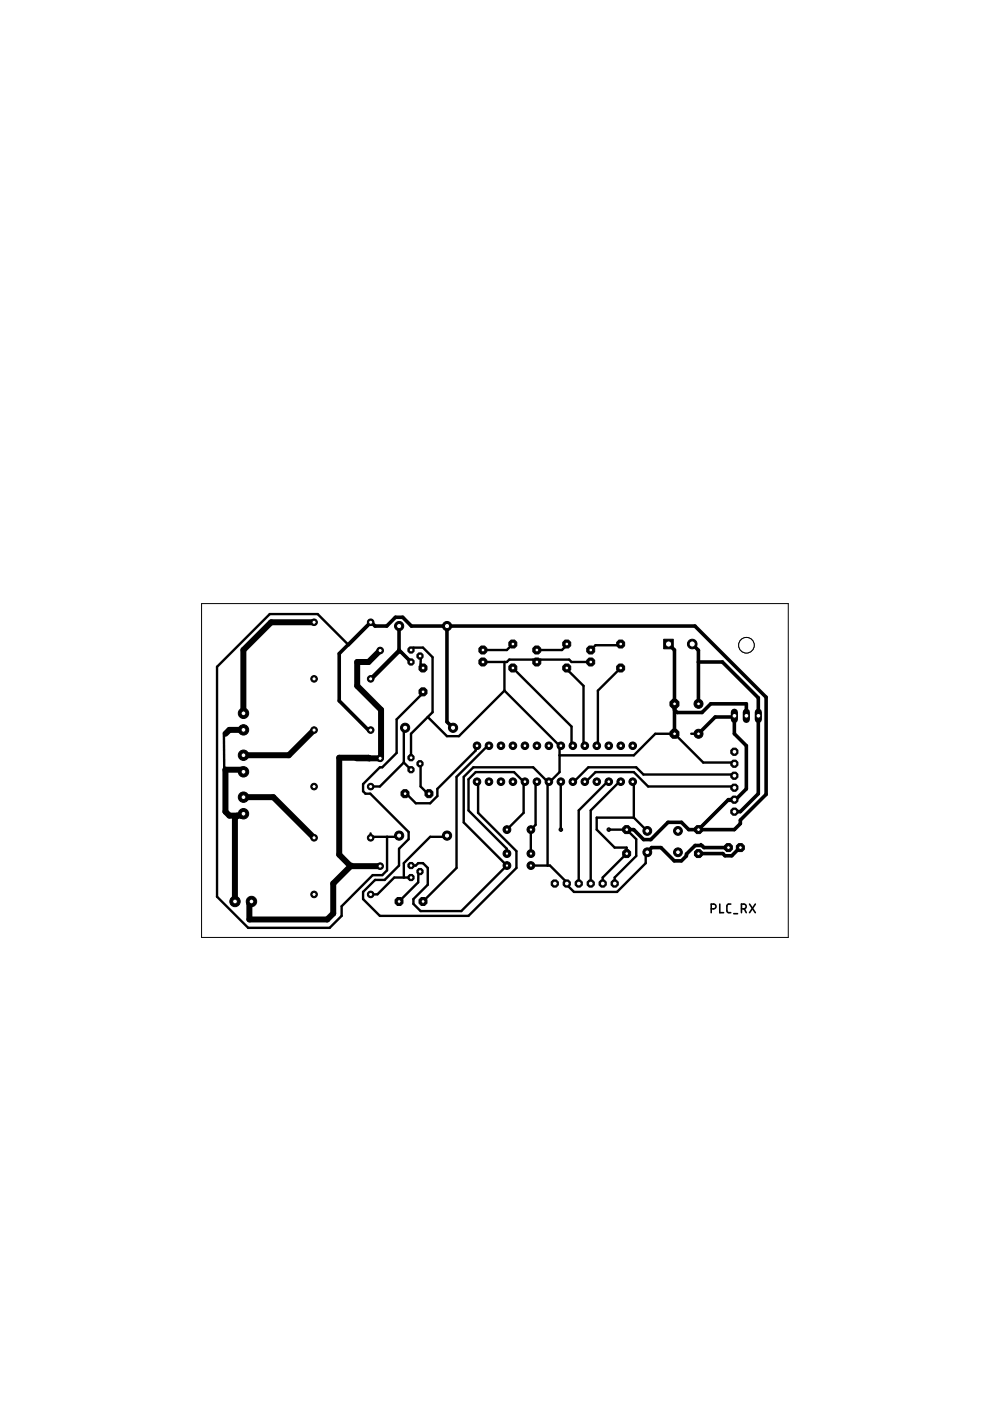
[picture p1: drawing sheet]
<svg xmlns="http://www.w3.org/2000/svg" width="210mm" height="297mm" viewBox="0 0 210 297" stroke-linecap="round" stroke-linejoin="round" font-family="sans-serif">
<path d="M150.8 192.7h.5a.51 .51 0 0 0 .5-.5 .51 .51 0 0 0-.5-.5h-.5v1.8M152.6 191.7v1.8h.8M154.9 191.7h-.5l-.3 .4 .1 1.3 .7 .1M155.6 193.7h.8M157.2 192.7h.5a.51 .51 0 0 0 .5-.5 .51 .51 0 0 0-.5-.5h-.5v1.8M157.8 192.7l.4 .8M158.9 191.7l1.2 1.8M160.1 191.7l-1.2 1.8" fill="none" stroke="#000" stroke-width=".34"/>
<g fill="none" stroke="#000" stroke-width=".51">
<path d="M78.5 131.9l-.2 .2M78.6 131.8l-.1 .4-4.5 4.6-6.6-6.6h-10.2l-11.2 11.2v48.7l6.6 6.6h17.3l2.5-2.5v-2l6.6-6.7h2l1.1-1v-7.1M84.6 137.8l2.5 2.6M85.1 138.3h-.5l-5.6 5.6-.4-.1M87.1 137.8l.6-.5h2l2 2v11.7l-4.6 4.6v5.1M89 139.1l.2 .2v1.6l.5 .5v.2M108.7 136.5l-1.2 1.3h-5.1M120.2 136.5v.3l-1.1 1h-5.3M131.6 136.5l-.3 .3h-5l-1.1 1M143 139.8v9.4M47.8 155.6l-.3 .4v6.7l.4 .4M78.5 154.7l-.2 .2"/>
<path d="M78.5 154.6v.2M85.9 154.3l-.3 .3v7.1M89.7 146.7v.2l-5.6 5.6v7.1l-3.1 3.1h-.5l-3.5 3.5v1.6l.5 .5h1l8.1 8.1v1.5l-2 2.1v3.5l-3 3.1h-2.1l-2.5 2.5v1.5l3.5 3.6h18.8l10.2-10.2v-3.5l-8.1-8.2v-6.6h-.3M101.1 158.1h-.2v1l-8.2 8.2v1.5l-1.5 1.5h-3l-2.1-2h-.2M102.4 140.4h5.1l.5-.6h5.1l.5 .6h.5l.5-.6h6.1l.5 .6h4M103.7 158.1h-.3l-6.6 6.6v19.3l-7.1 7.1M107 140.4v6M107 146.4l11.6 11.7M107 146.4l-9.7 9.7h-2.5l-4.1-4.1M108.7 141.6l12.5 12.5v4h.2M118.6 158.1v5.6l-2 2h-.5M118.6 158.1h.3"/>
<path d="M120.2 141.6v.3l3.5 3.5v12.7h.3M131.6 141.6l-4.8 4.8v11.7h-.3M146.6 155.6h1.5M148.1 141.9v7.3M155.7 151.8v3.8M160.8 148.5v3.3M78.6 176.7v.9M84.6 177.2v.2h-5.6l-.4 .3M85.6 161.7l-5.1 5.1h-1.9M85.6 161.7l1.5 1.5M89 162l.2 .2v4.6l1.5 1.5h.3M94.8 177.2v.2h-3.6l-5.6 5.6v3.1"/>
<path d="M111 165.7h.3M111 165.7l-2-2h-8.1l-1.6 1.5v6.6l8.2 8.2v1M111 165.7v6.6l-3.5 3.6M113.8 165.7h-.2v9.2l-1.1 1v5.1M116.1 165.7l-3-3h-12.7l-2.1 2v9.7l9.2 9.1-9.7 9.7h-8.6l-1.5-1.6v-1l3-3v-3.6l-1-1h-1l-.5 .5h-1.1M116.1 165.7v17.8M118.6 160.1h15.8l4.5-4.5h4.1l6.1 6.1h6.6v.2M118.9 165.7v10.2M124 165.7h.2l2.1-2h8.1l3 3.1h18.3v.2M129.1 165.7h-.3l-6.1 6.1v15.5M129.1 175.9h3.8l2 2v3.6l-4.6 4.6v1.2M131.6 165.7h-.3l-6.1 6.1v15.5"/>
<path d="M134.1 165.7h.3v7.7M134.4 173.4h-7.9v2.5l3.8 3.8h2.6v1.3l-5.1 5.1v1.2M134.4 173.4l2.8 2.8M148.6 178.9l.5 .6M154.2 179.5l.2 .2M155.7 164.5v-.3h-19.3l-1.5-1.5h-10.2l-3 3h-.3M155.7 169.3v.5h-1.5l-6.1 6.1M87.1 186.1h-3.5l-3.6 3.5-1.4-.1M89 184.8l-.3 .3v2l-4.1 4M137.4 180.5l-.5 .5v2l-6.1 6.1h-9.1l-1.5-1.5v-.5l-3.6-3.6h-4.1M148.1 181l.5 .5"/>
</g>
<g fill="none" stroke="#000" stroke-width=".76">
<path d="M78.6 131.8l.9 .9h2.5l1.8-1.8h1.6l1.8 1.8h60.1l15.1 15.1v20.6l-5.4 5.5v.7l-1.3 1.3h-9.7l-1.5-1.6h-2.9l-3.6 3.7h-1.5l-2.1-2.1h-1.5M78.6 131.9l-6.7 6.7v10l6.4 6.3M84.6 137.8l2.5 2.6M84.6 132.7v5.2l-6 6M94.8 132.7v20.3l1.2 1.3M141.7 136.5l1.3 1.3v17.8M146.7 136.5l1.4 1.4v11.3M143 150.5l.6 .6h5.2l1.9-1.9h7.5v2.6M148.1 140.4h5.1l7.6 7.6v20.3l-3.8 3.8h-1.3M155.7 151.8v3.8l2.5 2.5v9.2l-2.5 2.5M155.7 152h-4.1l-3.5 3.6M154.4 179.7h-5.1l-.5-.4h-1.4l-1.9 1.8v.4l-1 1h-1.5l-2.9-2.8h-1.9l-1.3 1.3"/>
<path d="M155.7 169.5h-1.3l-6.3 6.4M155.7 169.3l-.3 .2M157 179.7l-1.8 1.7h-1.5l-.4-.4h-5.2"/>
</g>
<path d="M66.6 131.9h-9.1l-5.9 5.9v13.4M80.6 137.9l-2.5 2.5h-2.4v5l5.1 5.1v10l-.2 .3M51.6 154.7h-3l-.8 .9M66.6 154.8l-5.4 5.3h-9.6M50.3 172.9l-.5 .6v17.6M51.6 163.6l-.4-.4h-3.4v8.9l.8 .8h2.6l.4-.4M51.6 169h6.4l8.6 8.6M75.6 160.8h5.1M78.3 160.8l-.2-.1h-6.2v20.5l2.4 2.4h6.3M74.5 183.5l-3.8 3.8v6.4l-1.3 1.2h-16.5v-3.3l.4-.5" fill="none" stroke="#000" stroke-width="1.3"/>
<circle cx="112.6" cy="183.5" r=".83" fill="#000" stroke="#000" stroke-width=".21"/>
<circle cx="112.6" cy="183.5" r=".36" fill="#fff" stroke="#000" stroke-width=".21"/>
<circle cx="112.6" cy="181" r=".83" fill="#000" stroke="#000" stroke-width=".21"/>
<circle cx="112.6" cy="181" r=".36" fill="#fff" stroke="#000" stroke-width=".21"/>
<circle cx="107.5" cy="183.5" r=".83" fill="#000" stroke="#000" stroke-width=".21"/>
<circle cx="107.5" cy="183.5" r=".36" fill="#fff" stroke="#000" stroke-width=".21"/>
<circle cx="107.5" cy="181" r=".83" fill="#000" stroke="#000" stroke-width=".21"/>
<circle cx="107.5" cy="181" r=".36" fill="#fff" stroke="#000" stroke-width=".21"/>
<path d="M160.8 151v1.5" fill="none" stroke="#000" stroke-width="1.5"/>
<circle cx="160.8" cy="151.8" r=".51" fill="#fff" stroke="#000" stroke-width=".21"/>
<path d="M158.2 151v1.5" fill="none" stroke="#000" stroke-width="1.5"/>
<circle cx="158.3" cy="151.8" r=".51" fill="#fff" stroke="#000" stroke-width=".21"/>
<path d="M155.7 151v1.5" fill="none" stroke="#000" stroke-width="1.5"/>
<circle cx="155.7" cy="151.8" r=".51" fill="#fff" stroke="#000" stroke-width=".21"/>
<path d="M140.7 135.5h2v2.1h-2z" fill="#000" stroke="#000" stroke-width=".21"/>
<circle cx="141.8" cy="136.5" r=".66" fill="#fff" stroke="#000" stroke-width=".21"/>
<circle cx="146.8" cy="136.5" r="1.02" fill="#000" stroke="#000" stroke-width=".21"/>
<circle cx="146.8" cy="136.5" r=".66" fill="#fff" stroke="#000" stroke-width=".21"/>
<circle cx="157" cy="179.7" r=".92" fill="#000" stroke="#000" stroke-width=".21"/>
<circle cx="157" cy="179.7" r=".4" fill="#fff" stroke="#000" stroke-width=".21"/>
<circle cx="154.4" cy="179.7" r=".92" fill="#000" stroke="#000" stroke-width=".21"/>
<circle cx="154.5" cy="179.7" r=".4" fill="#fff" stroke="#000" stroke-width=".21"/>
<circle cx="148.1" cy="181" r=".92" fill="#000" stroke="#000" stroke-width=".21"/>
<circle cx="148.1" cy="181" r=".4" fill="#fff" stroke="#000" stroke-width=".21"/>
<circle cx="148.1" cy="175.9" r=".92" fill="#000" stroke="#000" stroke-width=".21"/>
<circle cx="148.1" cy="175.9" r=".4" fill="#fff" stroke="#000" stroke-width=".21"/>
<circle cx="134.2" cy="165.7" r=".8" fill="#000" stroke="#000" stroke-width=".21"/>
<circle cx="134.2" cy="165.7" r=".4" fill="#fff" stroke="#000" stroke-width=".21"/>
<circle cx="131.6" cy="165.7" r=".8" fill="#000" stroke="#000" stroke-width=".21"/>
<circle cx="131.6" cy="165.7" r=".4" fill="#fff" stroke="#000" stroke-width=".21"/>
<circle cx="129.1" cy="165.7" r=".8" fill="#000" stroke="#000" stroke-width=".21"/>
<circle cx="129.1" cy="165.7" r=".4" fill="#fff" stroke="#000" stroke-width=".21"/>
<circle cx="126.5" cy="165.7" r=".8" fill="#000" stroke="#000" stroke-width=".21"/>
<circle cx="126.5" cy="165.7" r=".4" fill="#fff" stroke="#000" stroke-width=".21"/>
<circle cx="124" cy="165.7" r=".8" fill="#000" stroke="#000" stroke-width=".21"/>
<circle cx="124" cy="165.7" r=".4" fill="#fff" stroke="#000" stroke-width=".21"/>
<circle cx="121.5" cy="165.7" r=".8" fill="#000" stroke="#000" stroke-width=".21"/>
<circle cx="121.5" cy="165.7" r=".4" fill="#fff" stroke="#000" stroke-width=".21"/>
<circle cx="118.9" cy="165.7" r=".8" fill="#000" stroke="#000" stroke-width=".21"/>
<circle cx="118.9" cy="165.7" r=".4" fill="#fff" stroke="#000" stroke-width=".21"/>
<circle cx="116.4" cy="165.7" r=".8" fill="#000" stroke="#000" stroke-width=".21"/>
<circle cx="116.4" cy="165.7" r=".4" fill="#fff" stroke="#000" stroke-width=".21"/>
<circle cx="113.8" cy="165.7" r=".8" fill="#000" stroke="#000" stroke-width=".21"/>
<circle cx="113.8" cy="165.7" r=".4" fill="#fff" stroke="#000" stroke-width=".21"/>
<circle cx="111.3" cy="165.7" r=".8" fill="#000" stroke="#000" stroke-width=".21"/>
<circle cx="111.3" cy="165.7" r=".4" fill="#fff" stroke="#000" stroke-width=".21"/>
<circle cx="108.8" cy="165.7" r=".8" fill="#000" stroke="#000" stroke-width=".21"/>
<circle cx="108.8" cy="165.7" r=".4" fill="#fff" stroke="#000" stroke-width=".21"/>
<circle cx="106.2" cy="165.7" r=".8" fill="#000" stroke="#000" stroke-width=".21"/>
<circle cx="106.2" cy="165.7" r=".4" fill="#fff" stroke="#000" stroke-width=".21"/>
<circle cx="103.7" cy="165.7" r=".8" fill="#000" stroke="#000" stroke-width=".21"/>
<circle cx="103.7" cy="165.7" r=".4" fill="#fff" stroke="#000" stroke-width=".21"/>
<circle cx="101.1" cy="165.7" r=".8" fill="#000" stroke="#000" stroke-width=".21"/>
<circle cx="101.1" cy="165.7" r=".4" fill="#fff" stroke="#000" stroke-width=".21"/>
<circle cx="101.1" cy="158.1" r=".8" fill="#000" stroke="#000" stroke-width=".21"/>
<circle cx="101.1" cy="158.1" r=".4" fill="#fff" stroke="#000" stroke-width=".21"/>
<circle cx="103.7" cy="158.1" r=".8" fill="#000" stroke="#000" stroke-width=".21"/>
<circle cx="103.7" cy="158.1" r=".4" fill="#fff" stroke="#000" stroke-width=".21"/>
<circle cx="106.2" cy="158.1" r=".8" fill="#000" stroke="#000" stroke-width=".21"/>
<circle cx="106.2" cy="158.1" r=".4" fill="#fff" stroke="#000" stroke-width=".21"/>
<circle cx="108.8" cy="158.1" r=".8" fill="#000" stroke="#000" stroke-width=".21"/>
<circle cx="108.8" cy="158.1" r=".4" fill="#fff" stroke="#000" stroke-width=".21"/>
<circle cx="111.3" cy="158.1" r=".8" fill="#000" stroke="#000" stroke-width=".21"/>
<circle cx="111.3" cy="158.1" r=".4" fill="#fff" stroke="#000" stroke-width=".21"/>
<circle cx="113.8" cy="158.1" r=".8" fill="#000" stroke="#000" stroke-width=".21"/>
<circle cx="113.8" cy="158.1" r=".4" fill="#fff" stroke="#000" stroke-width=".21"/>
<circle cx="116.4" cy="158.1" r=".8" fill="#000" stroke="#000" stroke-width=".21"/>
<circle cx="116.4" cy="158.1" r=".4" fill="#fff" stroke="#000" stroke-width=".21"/>
<circle cx="118.9" cy="158.1" r=".8" fill="#000" stroke="#000" stroke-width=".21"/>
<circle cx="118.9" cy="158.1" r=".4" fill="#fff" stroke="#000" stroke-width=".21"/>
<circle cx="121.5" cy="158.1" r=".8" fill="#000" stroke="#000" stroke-width=".21"/>
<circle cx="121.5" cy="158.1" r=".4" fill="#fff" stroke="#000" stroke-width=".21"/>
<circle cx="124" cy="158.1" r=".8" fill="#000" stroke="#000" stroke-width=".21"/>
<circle cx="124" cy="158.1" r=".4" fill="#fff" stroke="#000" stroke-width=".21"/>
<circle cx="126.5" cy="158.1" r=".8" fill="#000" stroke="#000" stroke-width=".21"/>
<circle cx="126.5" cy="158.1" r=".4" fill="#fff" stroke="#000" stroke-width=".21"/>
<circle cx="129.1" cy="158.1" r=".8" fill="#000" stroke="#000" stroke-width=".21"/>
<circle cx="129.1" cy="158.1" r=".4" fill="#fff" stroke="#000" stroke-width=".21"/>
<circle cx="131.6" cy="158.1" r=".8" fill="#000" stroke="#000" stroke-width=".21"/>
<circle cx="131.6" cy="158.1" r=".4" fill="#fff" stroke="#000" stroke-width=".21"/>
<circle cx="134.2" cy="158.1" r=".8" fill="#000" stroke="#000" stroke-width=".21"/>
<circle cx="134.2" cy="158.1" r=".4" fill="#fff" stroke="#000" stroke-width=".21"/>
<circle cx="107.5" cy="175.9" r=".83" fill="#000" stroke="#000" stroke-width=".21"/>
<circle cx="107.5" cy="175.9" r=".36" fill="#fff" stroke="#000" stroke-width=".21"/>
<circle cx="112.6" cy="175.9" r=".83" fill="#000" stroke="#000" stroke-width=".21"/>
<circle cx="112.6" cy="175.9" r=".36" fill="#fff" stroke="#000" stroke-width=".21"/>
<circle cx="89.7" cy="146.7" r=".92" fill="#000" stroke="#000" stroke-width=".21"/>
<circle cx="89.7" cy="146.7" r=".4" fill="#fff" stroke="#000" stroke-width=".21"/>
<circle cx="89.7" cy="141.6" r=".92" fill="#000" stroke="#000" stroke-width=".21"/>
<circle cx="89.7" cy="141.6" r=".4" fill="#fff" stroke="#000" stroke-width=".21"/>
<circle cx="87.1" cy="137.8" r=".71" fill="#000" stroke="#000" stroke-width=".21"/>
<circle cx="87.2" cy="137.8" r=".4" fill="#fff" stroke="#000" stroke-width=".21"/>
<circle cx="89" cy="139.1" r=".71" fill="#000" stroke="#000" stroke-width=".21"/>
<circle cx="89.1" cy="139.1" r=".4" fill="#fff" stroke="#000" stroke-width=".21"/>
<circle cx="87.1" cy="140.4" r=".71" fill="#000" stroke="#000" stroke-width=".21"/>
<circle cx="87.2" cy="140.4" r=".4" fill="#fff" stroke="#000" stroke-width=".21"/>
<circle cx="84.6" cy="132.7" r=".97" fill="#000" stroke="#000" stroke-width=".21"/>
<circle cx="84.6" cy="132.7" r=".55" fill="#fff" stroke="#000" stroke-width=".21"/>
<circle cx="94.8" cy="132.7" r=".97" fill="#000" stroke="#000" stroke-width=".21"/>
<circle cx="94.8" cy="132.7" r=".55" fill="#fff" stroke="#000" stroke-width=".21"/>
<circle cx="66.6" cy="143.9" r=".7" fill="#000" stroke="#000" stroke-width=".21"/>
<circle cx="66.6" cy="143.9" r=".44" fill="#fff" stroke="#000" stroke-width=".21"/>
<circle cx="78.6" cy="131.9" r=".7" fill="#000" stroke="#000" stroke-width=".21"/>
<circle cx="78.6" cy="131.9" r=".44" fill="#fff" stroke="#000" stroke-width=".21"/>
<circle cx="80.6" cy="137.9" r=".7" fill="#000" stroke="#000" stroke-width=".21"/>
<circle cx="80.6" cy="137.9" r=".44" fill="#fff" stroke="#000" stroke-width=".21"/>
<circle cx="66.6" cy="131.9" r=".7" fill="#000" stroke="#000" stroke-width=".21"/>
<circle cx="66.6" cy="131.9" r=".44" fill="#fff" stroke="#000" stroke-width=".21"/>
<circle cx="78.6" cy="143.9" r=".7" fill="#000" stroke="#000" stroke-width=".21"/>
<circle cx="78.6" cy="143.9" r=".44" fill="#fff" stroke="#000" stroke-width=".21"/>
<circle cx="51.6" cy="151.2" r="1.1" fill="#000" stroke="#000" stroke-width=".21"/>
<circle cx="51.6" cy="151.2" r=".51" fill="#fff" stroke="#000" stroke-width=".21"/>
<circle cx="51.6" cy="154.7" r="1.1" fill="#000" stroke="#000" stroke-width=".21"/>
<circle cx="51.6" cy="154.7" r=".51" fill="#fff" stroke="#000" stroke-width=".21"/>
<circle cx="85.9" cy="168.3" r=".92" fill="#000" stroke="#000" stroke-width=".21"/>
<circle cx="85.9" cy="168.3" r=".4" fill="#fff" stroke="#000" stroke-width=".21"/>
<circle cx="91" cy="168.3" r=".92" fill="#000" stroke="#000" stroke-width=".21"/>
<circle cx="91" cy="168.3" r=".4" fill="#fff" stroke="#000" stroke-width=".21"/>
<circle cx="87.1" cy="160.7" r=".71" fill="#000" stroke="#000" stroke-width=".21"/>
<circle cx="87.2" cy="160.7" r=".4" fill="#fff" stroke="#000" stroke-width=".21"/>
<circle cx="89" cy="161.9" r=".71" fill="#000" stroke="#000" stroke-width=".21"/>
<circle cx="89.1" cy="161.9" r=".4" fill="#fff" stroke="#000" stroke-width=".21"/>
<circle cx="87.1" cy="163.2" r=".71" fill="#000" stroke="#000" stroke-width=".21"/>
<circle cx="87.2" cy="163.2" r=".4" fill="#fff" stroke="#000" stroke-width=".21"/>
<circle cx="85.9" cy="154.3" r=".97" fill="#000" stroke="#000" stroke-width=".21"/>
<circle cx="85.9" cy="154.3" r=".55" fill="#fff" stroke="#000" stroke-width=".21"/>
<circle cx="96.1" cy="154.3" r=".97" fill="#000" stroke="#000" stroke-width=".21"/>
<circle cx="96.1" cy="154.3" r=".55" fill="#fff" stroke="#000" stroke-width=".21"/>
<circle cx="66.6" cy="166.8" r=".7" fill="#000" stroke="#000" stroke-width=".21"/>
<circle cx="66.6" cy="166.8" r=".44" fill="#fff" stroke="#000" stroke-width=".21"/>
<circle cx="78.6" cy="154.8" r=".7" fill="#000" stroke="#000" stroke-width=".21"/>
<circle cx="78.6" cy="154.8" r=".44" fill="#fff" stroke="#000" stroke-width=".21"/>
<circle cx="80.6" cy="160.8" r=".7" fill="#000" stroke="#000" stroke-width=".21"/>
<circle cx="80.6" cy="160.8" r=".44" fill="#fff" stroke="#000" stroke-width=".21"/>
<circle cx="66.6" cy="154.8" r=".7" fill="#000" stroke="#000" stroke-width=".21"/>
<circle cx="66.6" cy="154.8" r=".44" fill="#fff" stroke="#000" stroke-width=".21"/>
<circle cx="78.6" cy="166.8" r=".7" fill="#000" stroke="#000" stroke-width=".21"/>
<circle cx="78.6" cy="166.8" r=".44" fill="#fff" stroke="#000" stroke-width=".21"/>
<circle cx="51.6" cy="160.1" r="1.1" fill="#000" stroke="#000" stroke-width=".21"/>
<circle cx="51.6" cy="160.1" r=".51" fill="#fff" stroke="#000" stroke-width=".21"/>
<circle cx="51.6" cy="163.6" r="1.1" fill="#000" stroke="#000" stroke-width=".21"/>
<circle cx="51.6" cy="163.6" r=".51" fill="#fff" stroke="#000" stroke-width=".21"/>
<circle cx="89.7" cy="191.1" r=".92" fill="#000" stroke="#000" stroke-width=".21"/>
<circle cx="89.7" cy="191.1" r=".4" fill="#fff" stroke="#000" stroke-width=".21"/>
<circle cx="84.6" cy="191.1" r=".92" fill="#000" stroke="#000" stroke-width=".21"/>
<circle cx="84.6" cy="191.1" r=".4" fill="#fff" stroke="#000" stroke-width=".21"/>
<circle cx="87.1" cy="183.5" r=".71" fill="#000" stroke="#000" stroke-width=".21"/>
<circle cx="87.2" cy="183.5" r=".4" fill="#fff" stroke="#000" stroke-width=".21"/>
<circle cx="89" cy="184.8" r=".71" fill="#000" stroke="#000" stroke-width=".21"/>
<circle cx="89.1" cy="184.8" r=".4" fill="#fff" stroke="#000" stroke-width=".21"/>
<circle cx="87.1" cy="186.1" r=".71" fill="#000" stroke="#000" stroke-width=".21"/>
<circle cx="87.2" cy="186.1" r=".4" fill="#fff" stroke="#000" stroke-width=".21"/>
<circle cx="94.8" cy="177.2" r=".97" fill="#000" stroke="#000" stroke-width=".21"/>
<circle cx="94.8" cy="177.2" r=".55" fill="#fff" stroke="#000" stroke-width=".21"/>
<circle cx="84.6" cy="177.2" r=".97" fill="#000" stroke="#000" stroke-width=".21"/>
<circle cx="84.6" cy="177.2" r=".55" fill="#fff" stroke="#000" stroke-width=".21"/>
<circle cx="66.6" cy="189.6" r=".7" fill="#000" stroke="#000" stroke-width=".21"/>
<circle cx="66.6" cy="189.6" r=".44" fill="#fff" stroke="#000" stroke-width=".21"/>
<circle cx="78.6" cy="177.6" r=".7" fill="#000" stroke="#000" stroke-width=".21"/>
<circle cx="78.6" cy="177.6" r=".44" fill="#fff" stroke="#000" stroke-width=".21"/>
<circle cx="80.6" cy="183.6" r=".7" fill="#000" stroke="#000" stroke-width=".21"/>
<circle cx="80.6" cy="183.6" r=".44" fill="#fff" stroke="#000" stroke-width=".21"/>
<circle cx="66.6" cy="177.6" r=".7" fill="#000" stroke="#000" stroke-width=".21"/>
<circle cx="66.6" cy="177.6" r=".44" fill="#fff" stroke="#000" stroke-width=".21"/>
<circle cx="78.6" cy="189.6" r=".7" fill="#000" stroke="#000" stroke-width=".21"/>
<circle cx="78.6" cy="189.6" r=".44" fill="#fff" stroke="#000" stroke-width=".21"/>
<circle cx="51.6" cy="169" r="1.1" fill="#000" stroke="#000" stroke-width=".21"/>
<circle cx="51.6" cy="169" r=".51" fill="#fff" stroke="#000" stroke-width=".21"/>
<circle cx="51.6" cy="172.5" r="1.1" fill="#000" stroke="#000" stroke-width=".21"/>
<circle cx="51.6" cy="172.5" r=".51" fill="#fff" stroke="#000" stroke-width=".21"/>
<circle cx="143.7" cy="176.2" r=".93" fill="#000" stroke="#000" stroke-width=".21"/>
<circle cx="143.7" cy="176.2" r=".51" fill="#fff" stroke="#000" stroke-width=".21"/>
<circle cx="137.2" cy="176.2" r=".93" fill="#000" stroke="#000" stroke-width=".21"/>
<circle cx="137.2" cy="176.2" r=".51" fill="#fff" stroke="#000" stroke-width=".21"/>
<circle cx="143.7" cy="180.7" r=".93" fill="#000" stroke="#000" stroke-width=".21"/>
<circle cx="143.7" cy="180.7" r=".51" fill="#fff" stroke="#000" stroke-width=".21"/>
<circle cx="137.2" cy="180.7" r=".93" fill="#000" stroke="#000" stroke-width=".21"/>
<circle cx="137.2" cy="180.7" r=".51" fill="#fff" stroke="#000" stroke-width=".21"/>
<circle cx="132.9" cy="181" r=".92" fill="#000" stroke="#000" stroke-width=".21"/>
<circle cx="132.9" cy="181" r=".4" fill="#fff" stroke="#000" stroke-width=".21"/>
<circle cx="132.9" cy="175.9" r=".92" fill="#000" stroke="#000" stroke-width=".21"/>
<circle cx="132.9" cy="175.9" r=".4" fill="#fff" stroke="#000" stroke-width=".21"/>
<circle cx="148.1" cy="149.2" r=".95" fill="#000" stroke="#000" stroke-width=".21"/>
<circle cx="148.1" cy="149.2" r=".4" fill="#fff" stroke="#000" stroke-width=".21"/>
<circle cx="143" cy="149.2" r="1.03" fill="#000" stroke="#000" stroke-width=".21"/>
<circle cx="143" cy="149.2" r=".4" fill="#fff" stroke="#000" stroke-width=".21"/>
<circle cx="148.1" cy="155.6" r=".95" fill="#000" stroke="#000" stroke-width=".21"/>
<circle cx="148.1" cy="155.6" r=".4" fill="#fff" stroke="#000" stroke-width=".21"/>
<circle cx="143" cy="155.6" r="1.03" fill="#000" stroke="#000" stroke-width=".21"/>
<circle cx="143" cy="155.6" r=".4" fill="#fff" stroke="#000" stroke-width=".21"/>
<circle cx="102.4" cy="137.8" r=".92" fill="#000" stroke="#000" stroke-width=".21"/>
<circle cx="102.4" cy="137.8" r=".4" fill="#fff" stroke="#000" stroke-width=".21"/>
<circle cx="102.4" cy="140.4" r=".92" fill="#000" stroke="#000" stroke-width=".21"/>
<circle cx="102.4" cy="140.4" r=".4" fill="#fff" stroke="#000" stroke-width=".21"/>
<circle cx="108.7" cy="136.5" r=".92" fill="#000" stroke="#000" stroke-width=".21"/>
<circle cx="108.8" cy="136.5" r=".4" fill="#fff" stroke="#000" stroke-width=".21"/>
<circle cx="108.7" cy="141.6" r=".92" fill="#000" stroke="#000" stroke-width=".21"/>
<circle cx="108.8" cy="141.6" r=".4" fill="#fff" stroke="#000" stroke-width=".21"/>
<circle cx="113.8" cy="137.8" r=".92" fill="#000" stroke="#000" stroke-width=".21"/>
<circle cx="113.8" cy="137.8" r=".4" fill="#fff" stroke="#000" stroke-width=".21"/>
<circle cx="113.8" cy="140.4" r=".92" fill="#000" stroke="#000" stroke-width=".21"/>
<circle cx="113.8" cy="140.4" r=".4" fill="#fff" stroke="#000" stroke-width=".21"/>
<circle cx="120.2" cy="136.5" r=".92" fill="#000" stroke="#000" stroke-width=".21"/>
<circle cx="120.2" cy="136.5" r=".4" fill="#fff" stroke="#000" stroke-width=".21"/>
<circle cx="120.2" cy="141.6" r=".92" fill="#000" stroke="#000" stroke-width=".21"/>
<circle cx="120.2" cy="141.6" r=".4" fill="#fff" stroke="#000" stroke-width=".21"/>
<circle cx="125.2" cy="137.8" r=".92" fill="#000" stroke="#000" stroke-width=".21"/>
<circle cx="125.3" cy="137.8" r=".4" fill="#fff" stroke="#000" stroke-width=".21"/>
<circle cx="125.2" cy="140.4" r=".92" fill="#000" stroke="#000" stroke-width=".21"/>
<circle cx="125.3" cy="140.4" r=".4" fill="#fff" stroke="#000" stroke-width=".21"/>
<circle cx="131.6" cy="136.5" r=".92" fill="#000" stroke="#000" stroke-width=".21"/>
<circle cx="131.6" cy="136.5" r=".4" fill="#fff" stroke="#000" stroke-width=".21"/>
<circle cx="131.6" cy="141.6" r=".92" fill="#000" stroke="#000" stroke-width=".21"/>
<circle cx="131.6" cy="141.6" r=".4" fill="#fff" stroke="#000" stroke-width=".21"/>
<circle cx="130.3" cy="187.3" r=".83" fill="#000" stroke="#000" stroke-width=".21"/>
<circle cx="130.3" cy="187.3" r=".51" fill="#fff" stroke="#000" stroke-width=".21"/>
<circle cx="127.8" cy="187.3" r=".83" fill="#000" stroke="#000" stroke-width=".21"/>
<circle cx="127.8" cy="187.3" r=".51" fill="#fff" stroke="#000" stroke-width=".21"/>
<circle cx="125.2" cy="187.3" r=".83" fill="#000" stroke="#000" stroke-width=".21"/>
<circle cx="125.3" cy="187.3" r=".51" fill="#fff" stroke="#000" stroke-width=".21"/>
<circle cx="122.7" cy="187.3" r=".83" fill="#000" stroke="#000" stroke-width=".21"/>
<circle cx="122.7" cy="187.3" r=".51" fill="#fff" stroke="#000" stroke-width=".21"/>
<circle cx="120.2" cy="187.3" r=".83" fill="#000" stroke="#000" stroke-width=".21"/>
<circle cx="120.2" cy="187.3" r=".51" fill="#fff" stroke="#000" stroke-width=".21"/>
<circle cx="117.6" cy="187.3" r=".83" fill="#000" stroke="#000" stroke-width=".21"/>
<circle cx="117.6" cy="187.3" r=".51" fill="#fff" stroke="#000" stroke-width=".21"/>
<circle cx="155.7" cy="172.1" r=".83" fill="#000" stroke="#000" stroke-width=".21"/>
<circle cx="155.7" cy="172.1" r=".51" fill="#fff" stroke="#000" stroke-width=".21"/>
<circle cx="155.7" cy="169.5" r=".83" fill="#000" stroke="#000" stroke-width=".21"/>
<circle cx="155.7" cy="169.5" r=".51" fill="#fff" stroke="#000" stroke-width=".21"/>
<circle cx="155.7" cy="167" r=".83" fill="#000" stroke="#000" stroke-width=".21"/>
<circle cx="155.7" cy="167" r=".51" fill="#fff" stroke="#000" stroke-width=".21"/>
<circle cx="155.7" cy="164.5" r=".83" fill="#000" stroke="#000" stroke-width=".21"/>
<circle cx="155.7" cy="164.5" r=".51" fill="#fff" stroke="#000" stroke-width=".21"/>
<circle cx="155.7" cy="161.9" r=".83" fill="#000" stroke="#000" stroke-width=".21"/>
<circle cx="155.7" cy="161.9" r=".51" fill="#fff" stroke="#000" stroke-width=".21"/>
<circle cx="155.7" cy="159.4" r=".83" fill="#000" stroke="#000" stroke-width=".21"/>
<circle cx="155.7" cy="159.4" r=".51" fill="#fff" stroke="#000" stroke-width=".21"/>
<circle cx="49.8" cy="191.1" r="1.1" fill="#000" stroke="#000" stroke-width=".21"/>
<circle cx="49.8" cy="191.1" r=".51" fill="#fff" stroke="#000" stroke-width=".21"/>
<circle cx="53.3" cy="191.1" r="1.1" fill="#000" stroke="#000" stroke-width=".21"/>
<circle cx="53.3" cy="191.1" r=".51" fill="#fff" stroke="#000" stroke-width=".21"/>
<circle cx="129.1" cy="175.9" r=".38" fill="#000" stroke="#000" stroke-width=".21"/>
<circle cx="129.1" cy="175.9" r=".17" fill="#fff" stroke="#000" stroke-width=".21"/>
<circle cx="118.9" cy="175.9" r=".38" fill="#000" stroke="#000" stroke-width=".21"/>
<circle cx="118.9" cy="175.9" r=".17" fill="#fff" stroke="#000" stroke-width=".21"/>
<g fill="none" stroke="#000" stroke-width=".21">
<path d="M42.7 128h124.4v70.8h-124.4z"/>
<circle cx="158.3" cy="136.8" r="1.65"/>
</g>
<circle cx="158.3" cy="136.8" r="1.65" fill="#fff" stroke="#000" stroke-width=".21"/>
</svg>
